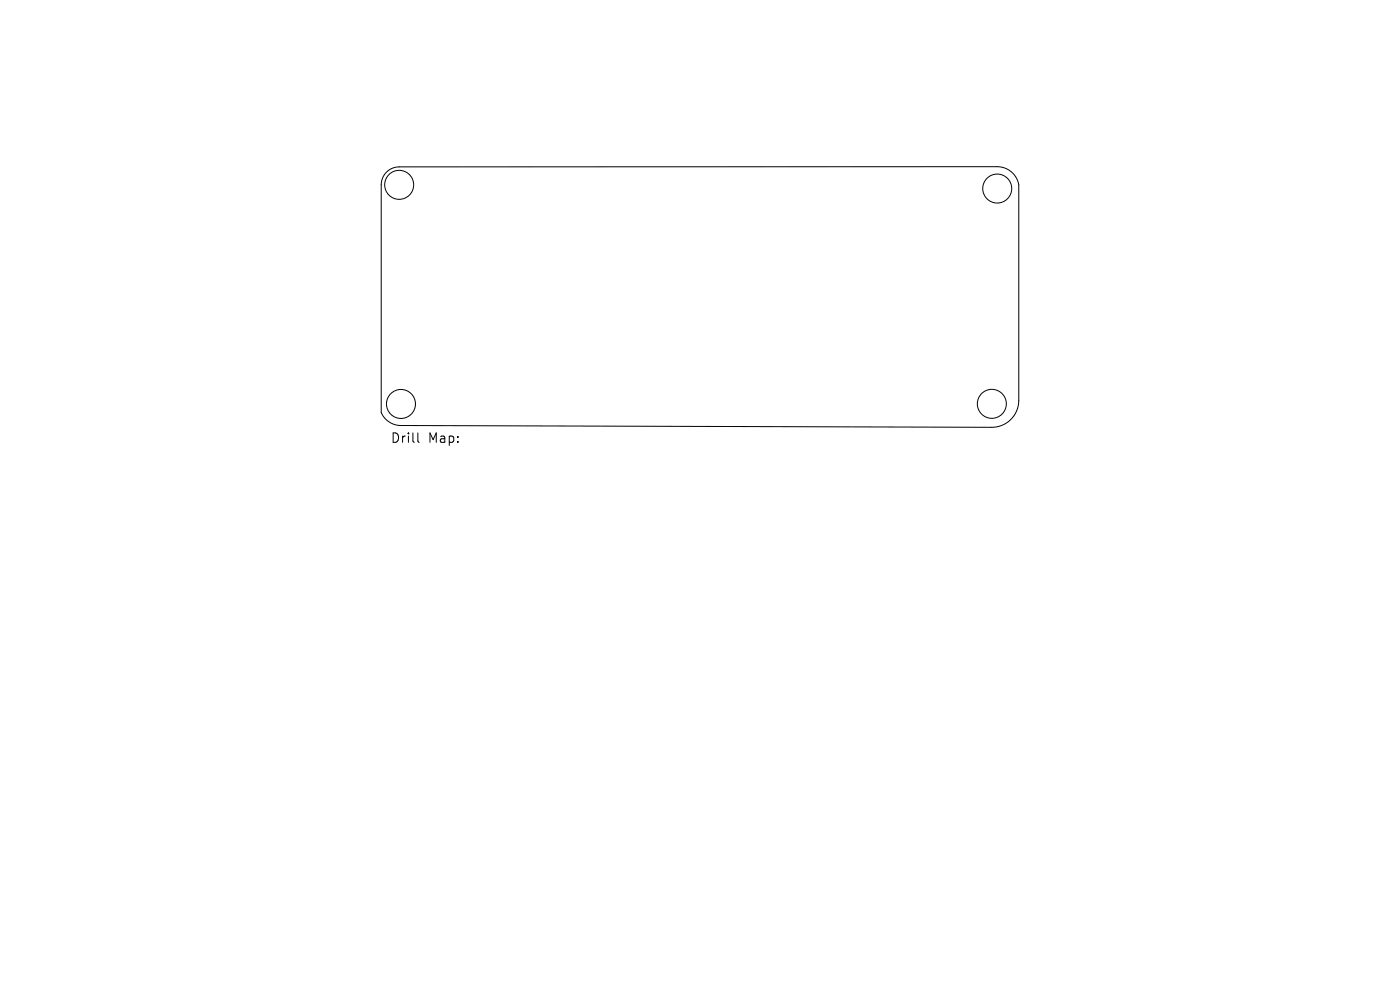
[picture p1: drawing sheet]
<svg xmlns="http://www.w3.org/2000/svg" width="297mm" height="210mm" viewBox="0 0 297 210" stroke-linecap="round" stroke-linejoin="round" font-family="sans-serif">
<defs><g id="words">
<g font-size="2.8">
<text x="82.8" y="94.2">Drill</text>
<text x="90.8" y="94.2">Map:</text>
</g>
</g></defs>
<g fill="none" stroke="#000" stroke-width=".21">
<path d="M82 36.5a3.8 3.8 0 0 1 2.7-1.1h126.9a4.6 4.6 0 0 1 4.5 3.8v45.7a5.7 5.7 0 0 1-5.7 5.7l-125.3-.3a4.6 4.6 0 0 1-4.2-2.8v-48.3a3.8 3.8 0 0 1 1.1-2.7zM88.6 91.8v1.7l.3 .3"/>
<circle cx="84.7" cy="39.2" r="3.1"/>
<circle cx="211.6" cy="40" r="3.1"/>
<circle cx="85.1" cy="85.7" r="3.1"/>
<circle cx="210.4" cy="85.7" r="3.1"/>
</g>
<use href="#words"/>
</svg>
